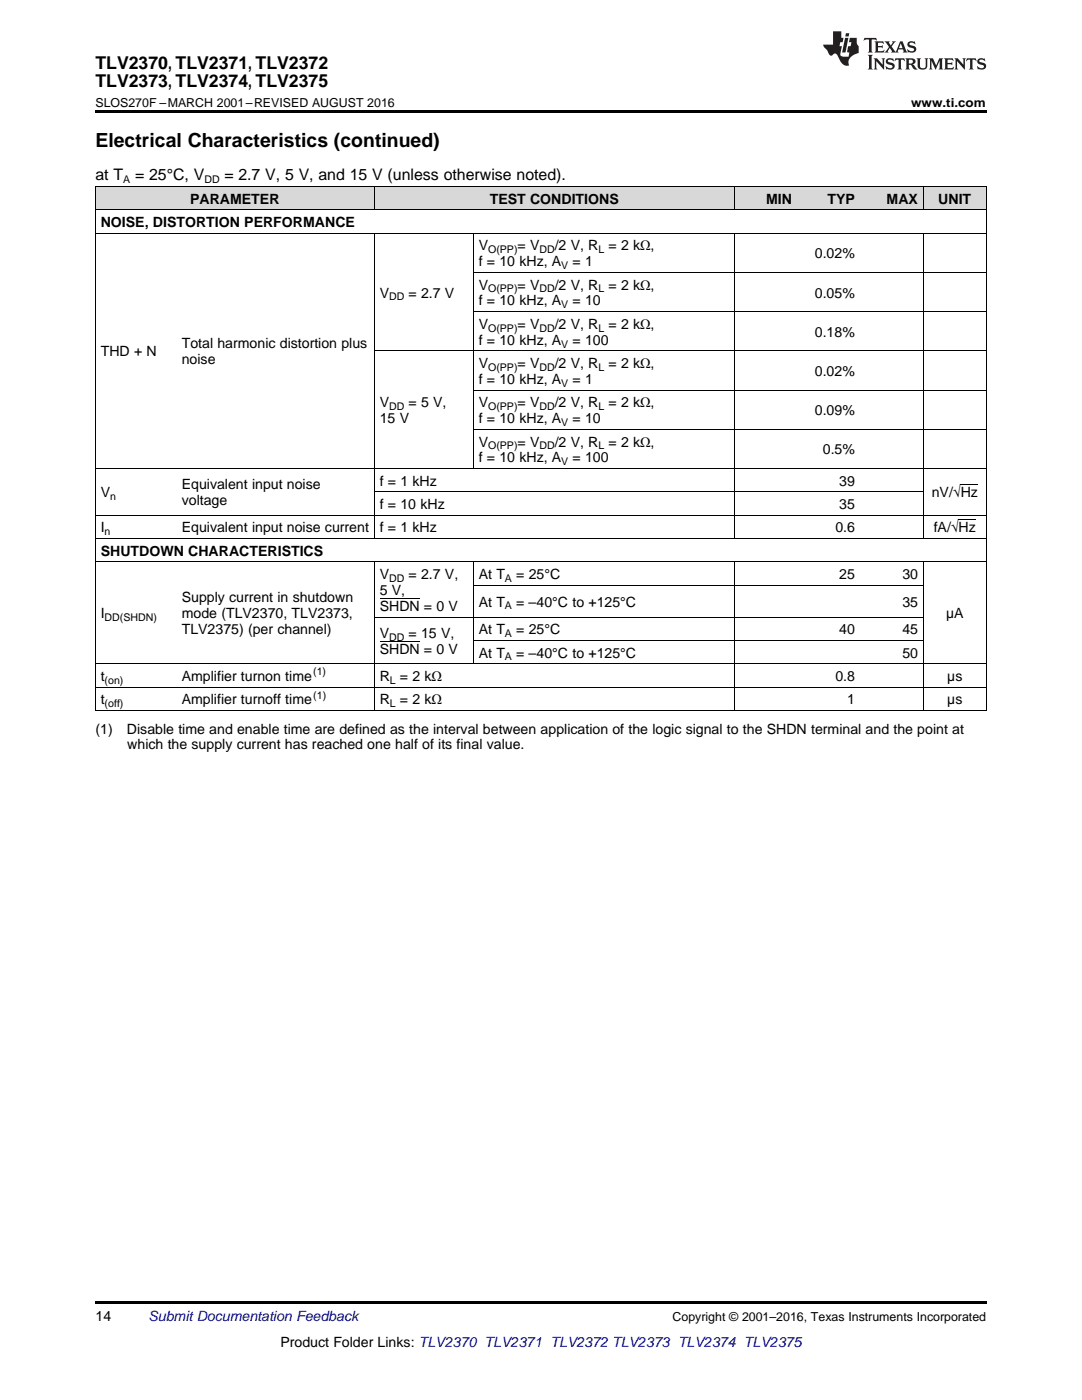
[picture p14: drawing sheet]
<svg xmlns="http://www.w3.org/2000/svg" width="216mm" height="279mm" viewBox="0 0 216 279" stroke-linecap="round" stroke-linejoin="round" font-family="sans-serif">
<defs><g id="words">
<text font-size="3.9" x="19" y="29.3">Electrical Characteristics (continued)</text>
<g font-size="3.5">
<text x="19" y="13.8">TLV2370, TLV2371, TLV2372</text>
<text x="19" y="17.3">TLV2373, TLV2374, TLV2375</text>
</g>
<g font-size="3.2">
<text x="19" y="36">at T</text>
<text x="27" y="36">= 25°C, V</text>
<text x="44.8" y="36">= 2.7 V, 5 V, and 15 V (unless otherwise noted).</text>
</g>
<g font-size="2.8">
<text x="37.9" y="40.6">PARAMETER</text>
<text x="97.7" y="40.6">TEST CONDITIONS</text>
<text x="152.9" y="40.6">MIN</text>
<text x="165.1" y="40.6">TYP</text>
<text x="176.9" y="40.6">MAX</text>
<text x="187.2" y="40.6">UNIT</text>
<text x="20.1" y="45.3">NOISE, DISTORTION PERFORMANCE</text>
<text x="95.5" y="50">V</text>
<text x="95.5" y="53.1">f = 10 kHz, A</text>
<text x="103.3" y="50">= V</text>
<text x="110.7" y="50">/2 V, R</text>
<text x="114.3" y="53.1">= 1</text>
<text x="121.4" y="50">= 2 kΩ,</text>
<text x="162.6" y="51.5">0.02%</text>
<text x="75.8" y="59.4">V</text>
<text x="81.5" y="59.4">= 2.7 V</text>
<text x="95.5" y="57.8">V</text>
<text x="103.3" y="57.8">= V</text>
<text x="110.7" y="57.8">/2 V, R</text>
<text x="121.4" y="57.8">= 2 kΩ,</text>
<text x="162.6" y="59.4">0.05%</text>
<text x="95.5" y="61">f = 10 kHz, A</text>
<text x="95.5" y="65.6">V</text>
<text x="103.3" y="65.6">= V</text>
<text x="110.7" y="65.6">/2 V, R</text>
<text x="114.3" y="61">= 10</text>
<text x="121.4" y="65.6">= 2 kΩ,</text>
<text x="20.1" y="71.1">THD + N</text>
<text x="36.3" y="69.5">Total harmonic distortion plus</text>
<text x="95.5" y="68.8">f = 10 kHz, A</text>
<text x="114.3" y="68.8">= 100</text>
<text x="162.6" y="67.2">0.18%</text>
<text x="36.3" y="72.7">noise</text>
<text x="95.5" y="73.4">V</text>
<text x="95.5" y="76.6">f = 10 kHz, A</text>
<text x="103.3" y="73.4">= V</text>
<text x="110.7" y="73.4">/2 V, R</text>
<text x="114.3" y="76.6">= 1</text>
<text x="121.4" y="73.4">= 2 kΩ,</text>
<text x="162.6" y="75">0.02%</text>
<text x="75.8" y="81.3">V</text>
<text x="81.5" y="81.3">= 5 V,</text>
<text x="95.5" y="81.3">V</text>
<text x="103.3" y="81.3">= V</text>
<text x="110.7" y="81.3">/2 V, R</text>
<text x="121.4" y="81.3">= 2 kΩ,</text>
<text x="162.6" y="82.9">0.09%</text>
<text x="75.8" y="84.5">15 V</text>
<text x="95.5" y="84.5">f = 10 kHz, A</text>
<text x="95.5" y="89.1">V</text>
<text x="103.3" y="89.1">= V</text>
<text x="110.7" y="89.1">/2 V, R</text>
<text x="114.3" y="84.5">= 10</text>
<text x="121.4" y="89.1">= 2 kΩ,</text>
<text x="95.5" y="92.3">f = 10 kHz, A</text>
<text x="114.3" y="92.3">= 100</text>
<text x="164.2" y="90.7">0.5%</text>
<text x="20.1" y="99.3">V</text>
<text x="36.3" y="97.7">Equivalent input noise</text>
<text x="36.3" y="100.9">voltage</text>
<text x="75.8" y="96.9">f = 1 kHz</text>
<text x="75.8" y="101.6">f = 10 kHz</text>
<text x="167.5" y="96.9">39</text>
<text x="167.5" y="101.6">35</text>
<text x="185.9" y="99.3">nV/√Hz</text>
<text x="20.1" y="106.3">I</text>
<text x="36.3" y="106.3">Equivalent input noise current</text>
<text x="75.8" y="106.3">f = 1 kHz</text>
<text x="166.7" y="106.3">0.6</text>
<text x="186.3" y="106.3">fA/√Hz</text>
<text x="20.1" y="110.9">SHUTDOWN CHARACTERISTICS</text>
<text x="75.8" y="115.6">V</text>
<text x="75.8" y="118.7">5 V,</text>
<text x="81.5" y="115.6">= 2.7 V,</text>
<text x="95.5" y="115.6">At T</text>
<text x="103" y="115.6">= 25°C</text>
<text x="167.5" y="115.6">25</text>
<text x="180.1" y="115.6">30</text>
<text x="20.1" y="123.4">I</text>
<text x="36.3" y="120.2">Supply current in shutdown</text>
<text x="36.3" y="123.4">mode (TLV2370, TLV2373,</text>
<text x="75.8" y="121.9">SHDN = 0 V</text>
<text x="95.5" y="121.1">At T</text>
<text x="103" y="121.1">= –40°C to +125°C</text>
<text x="180.1" y="121.1">35</text>
<text x="188.8" y="123.4">µA</text>
<text x="36.3" y="126.6">TLV2375) (per channel)</text>
<text x="75.8" y="127.3">V</text>
<text x="75.8" y="130.5">SHDN = 0 V</text>
<text x="81.5" y="127.3">= 15 V,</text>
<text x="95.5" y="126.6">At T</text>
<text x="95.5" y="131.2">At T</text>
<text x="103" y="126.6">= 25°C</text>
<text x="103" y="131.2">= –40°C to +125°C</text>
<text x="167.5" y="126.6">40</text>
<text x="180.1" y="126.6">45</text>
<text x="180.1" y="131.2">50</text>
<text x="20.1" y="135.9">t</text>
<text x="36.3" y="135.9">Amplifier turnon time</text>
<text x="75.8" y="135.9">R</text>
<text x="79.8" y="135.9">= 2 kΩ</text>
<text x="166.7" y="135.9">0.8</text>
<text x="189" y="135.9">µs</text>
<text x="20.1" y="140.5">t</text>
<text x="36.3" y="140.5">Amplifier turnoff time</text>
<text x="75.8" y="140.5">R</text>
<text x="79.8" y="140.5">= 2 kΩ</text>
<text x="169" y="140.5">1</text>
<text x="189" y="140.5">µs</text>
<text x="19" y="146.4">(1)</text>
<text x="25.3" y="146.4">Disable time and enable time are defined as the interval between application of the logic signal to the SHDN terminal and the point at</text>
<text x="25.4" y="149.6">which the supply current has reached one half of its final value.</text>
<text x="19" y="263.6">14</text>
<text x="56" y="268.9">Product Folder Links: TLV2370 TLV2371 TLV2372 TLV2373 TLV2374 TLV2375</text>
</g>
<text font-size="2.8" fill="#0000c8" x="29.6" y="263.6">Submit Documentation Feedback</text>
<g font-size="2.5">
<text x="19" y="21.4">SLOS270F –MARCH 2001–REVISED AUGUST 2016</text>
<text x="181.8" y="21.4">www.ti.com</text>
<text x="134.2" y="263.6">Copyright © 2001–2016, Texas Instruments Incorporated</text>
</g>
<g font-size="2.1">
<text x="24.6" y="36.6">A</text>
<text x="40.8" y="36.6">DD</text>
<text x="97.4" y="50.5">O(PP)</text>
<text x="107.6" y="50.5">DD</text>
<text x="112" y="53.7">V</text>
<text x="119.4" y="50.5">L</text>
<text x="77.6" y="59.9">DD</text>
<text x="97.4" y="58.3">O(PP)</text>
<text x="107.6" y="58.3">DD</text>
<text x="119.4" y="58.3">L</text>
<text x="112" y="61.5">V</text>
<text x="97.4" y="66.2">O(PP)</text>
<text x="107.6" y="66.2">DD</text>
<text x="112" y="69.4">V</text>
<text x="119.4" y="66.2">L</text>
<text x="97.4" y="74">O(PP)</text>
<text x="107.6" y="74">DD</text>
<text x="112" y="77.2">V</text>
<text x="119.4" y="74">L</text>
<text x="77.6" y="81.8">DD</text>
<text x="97.4" y="81.8">O(PP)</text>
<text x="107.6" y="81.8">DD</text>
<text x="119.4" y="81.8">L</text>
<text x="97.4" y="89.7">O(PP)</text>
<text x="107.6" y="89.7">DD</text>
<text x="112" y="85">V</text>
<text x="119.4" y="89.7">L</text>
<text x="112" y="92.9">V</text>
<text x="22" y="99.8">n</text>
<text x="20.9" y="106.8">n</text>
<text x="77.6" y="116.1">DD</text>
<text x="100.8" y="116.1">A</text>
<text x="20.9" y="124">DD(SHDN)</text>
<text x="100.8" y="121.6">A</text>
<text x="77.6" y="127.9">DD</text>
<text x="100.8" y="127.1">A</text>
<text x="100.8" y="131.8">A</text>
<text x="20.9" y="136.5">(on)</text>
<text x="62.5" y="134.8">(1)</text>
<text x="77.8" y="136.5">L</text>
<text x="20.9" y="141.1">(off)</text>
<text x="62.5" y="139.4">(1)</text>
<text x="77.8" y="141.1">L</text>
</g>
</g></defs>
<g fill="#d8d8d8">
<path d="M19 37.3h16.2v4.6h-16.2z"/>
<path d="M35.2 37.3h39.5v4.6h-39.5z"/>
<path d="M74.7 37.3h19.8v4.6h-19.8z"/>
<path d="M94.5 37.3h52v4.6h-52z"/>
<path d="M146.5 37.3h12.6v4.6h-12.6z"/>
<path d="M159.1 37.3h12.6v4.6h-12.6z"/>
<path d="M171.7 37.3h12.6v4.6h-12.6z"/>
<path d="M184.3 37.3h12.5v4.6h-12.5z"/>
</g>
<path d="M19 22h177.8v.5h-177.8zM19 259.7h177.8v.5h-177.8z" fill="#000"/>
<g fill="none" stroke="#000" stroke-width=".2">
<path d="M19 37.2h177.8M19.1 37.2v104.6M74.7 37.2v4.7M146.5 37.2v4.7M184.2 37.2v4.7M196.8 37.2v104.6M19 46.5h177.8M19 41.9h177.8M74.7 46.6v60.9M94.4 46.6v47M94.5 54.3h102.3M146.5 46.6v60.9"/>
<path d="M184.2 46.6v60.9M74.7 70h122.1M94.5 77.8h102.3M94.5 62.2h102.3M19 93.5h177.8M74.7 98.2h109.6M94.5 85.7h102.3M19 112.1h177.8M19 107.5h177.8M19 102.8h177.8M74.7 112.2v29.6M94.4 112.2v20.3"/>
<path d="M94.5 116.8h89.8M146.5 112.2v29.6M184.2 112.2v29.6M19 137.1h177.8M19 132.5h177.8M74.7 123.1h109.6M94.5 127.8h89.8M19 141.8h177.8"/>
</g>
<g fill="#231f20">
<path d="M172.5 7.6l-.1 .5 .4-.2h.6v.1v2.1l-.2 .4h.9l-.2-.4v-2.1l.1-.1h.5l.5 .2-.2-.5zM174.5 8.3l.2 .3v1.5l-.2 .4h1.8l.2-.6a1.04 1.04 0 0 1-1.3 .2v-.7h.6l.3 .2v-.6l-.3 .2h-.6v-.6l.8-.1 .4 .3-.2-.5zM176.5 8.3l.9 1.1-.9 1.1h.8l-.2-.2 .4-.7 .5 .7-.2 .2h1.5l-.2-.2 .2-.4h.9l.1 .4-.2 .2h1l-.3-.3-.7-1.9h-.5l-.9 2-.8-1 .9-1h-.8l.1 .3-.4 .5-.3-.6 .1-.2zM179.7 8.6l.4 1h-.7zM181.3 8.4a.63 .63 0 0 0-.2 .7 .63 .63 0 0 0 .6 .4l.6 .2 .1 .2a.75 .75 0 0 1-.7 .4 .75 .75 0 0 1-.6-.5l.1 .7 .1-.1a1.11 1.11 0 0 0 1.5-.6 1.13 1.13 0 0 0-1.2-.8l-.1-.4a1.04 1.04 0 0 1 1.2 .2l-.2-.5-.2 .1-.4-.2zM173.2 10.9l.2 .4v2.2l-.2 .4h1l-.3-.4v-2.2l.3-.4zM174.3 11.6l.3 .4v1.5l-.3 .4h.8l-.2-.4v-1.3l1.5 1.7v-1.9l.2-.4h-.7l.2 .4v.9l-1.1-1.3zM177 11.8a.62 .62 0 0 0-.2 .7 .62 .62 0 0 0 .6 .4l.6 .1 .1 .3a.76 .76 0 0 1-.7 .3 .76 .76 0 0 1-.7-.4l.2 .7 .1-.1a1.11 1.11 0 0 0 1.5-.6 1.13 1.13 0 0 0-1.2-.8l-.1-.4a1.04 1.04 0 0 1 1.2 .2l-.2-.6-.2 .1-.5-.1zM178.7 11.6l-.2 .6a.61 .61 0 0 1 .8-.3v1.6l-.2 .4h.9l-.2-.4v-1.6a.63 .63 0 0 1 .7 .3l-.1-.6zM180.6 11.6l.3 .4v1.5l-.3 .4h1l-.2-.2-.1-.8 .6 .2a.76 .76 0 0 0 1.2 .7l-1-1a.58 .58 0 0 0 .6-.5 .58 .58 0 0 0-.5-.6zM181.4 11.9h.1a.45 .45 0 0 1 .5 .1 .45 .45 0 0 1 .1 .5l-.8 .2zM182.9 11.6l.2 .2a2.17 2.17 0 0 0 .3 1.9 .99 .99 0 0 0 1.6-.6v-1.1l.2-.4h-.7l.2 .2a1.92 1.92 0 0 1-.2 1.8 .6 .6 0 0 1-.9-.5v-1.1l.2-.4zM185.4 11.6l.2 .4v1.5l-.2 .4h.7l-.2-.4v-1.4l.8 1.8 .8-1.8v1.4l-.2 .4h.9l-.2-.4v-1.5l.2-.4h-.8l-.6 1.5-.6-1.5zM188.4 11.6l.2 .4v1.5l-.2 .4h1.8l.1-.6a1.04 1.04 0 0 1-1.2 .1v-.6h.5l.4 .2v-.6l-.4 .2h-.5v-.7h.8l.3 .3-.1-.6zM190.5 11.6l.2 .4v1.5l-.2 .4h.7l-.2-.4v-1.3l1.5 1.7v-1.9l.2-.4h-.7l.2 .4v.9l-1.1-1.3zM192.9 11.6l-.1 .6a.61 .61 0 0 1 .7-.3l.1 1.6-.3 .4h1l-.3-.4 .1-1.6a.63 .63 0 0 1 .7 .3l-.1-.6zM195.2 11.8a.62 .62 0 0 0-.2 .7 .62 .62 0 0 0 .6 .4l.6 .1 .1 .3a.76 .76 0 0 1-.7 .3 .76 .76 0 0 1-.6-.4l.1 .7 .1-.1a1.11 1.11 0 0 0 1.6-.6 1.13 1.13 0 0 0-1.3-.8l-.1-.4a1.04 1.04 0 0 1 1.2 .2l-.1-.6-.2 .1-.5-.1z"/>
<path d="M166.2 6.3v2.6h-1.9v.4l.8 .9a.91 .91 0 0 0 1 .8 .56 .56 0 0 1 .5-.3 .56 .56 0 0 1 .5 .3l.4 .8a1.53 1.53 0 0 0 1.9 1.2 1.54 1.54 0 0 1 1-2.1l.9-.3v-1.4a1.52 1.52 0 0 1-.4-1.6h-1.3l-.2 .8h.5l-.2 .8h-.5l-.1 1v.2l.4 .1-.2 .8a1.93 1.93 0 0 1-1.6-.3l.3-1.8h-.5l.2-.8h.4l.2-.8h-.4v-1.3zM168.6 7.6l-.6 2.9h.7l.6-2.9zM168.8 6.6l-.1 .7h.6l.2-.7z"/>
</g>
<path d="M191.7 96.8h3.4M75.8 119.4h7.9M191.3 103.8h3.4M75.8 128h7.9" fill="none" stroke="#000" stroke-width=".2"/>
<use href="#words"/>
</svg>
